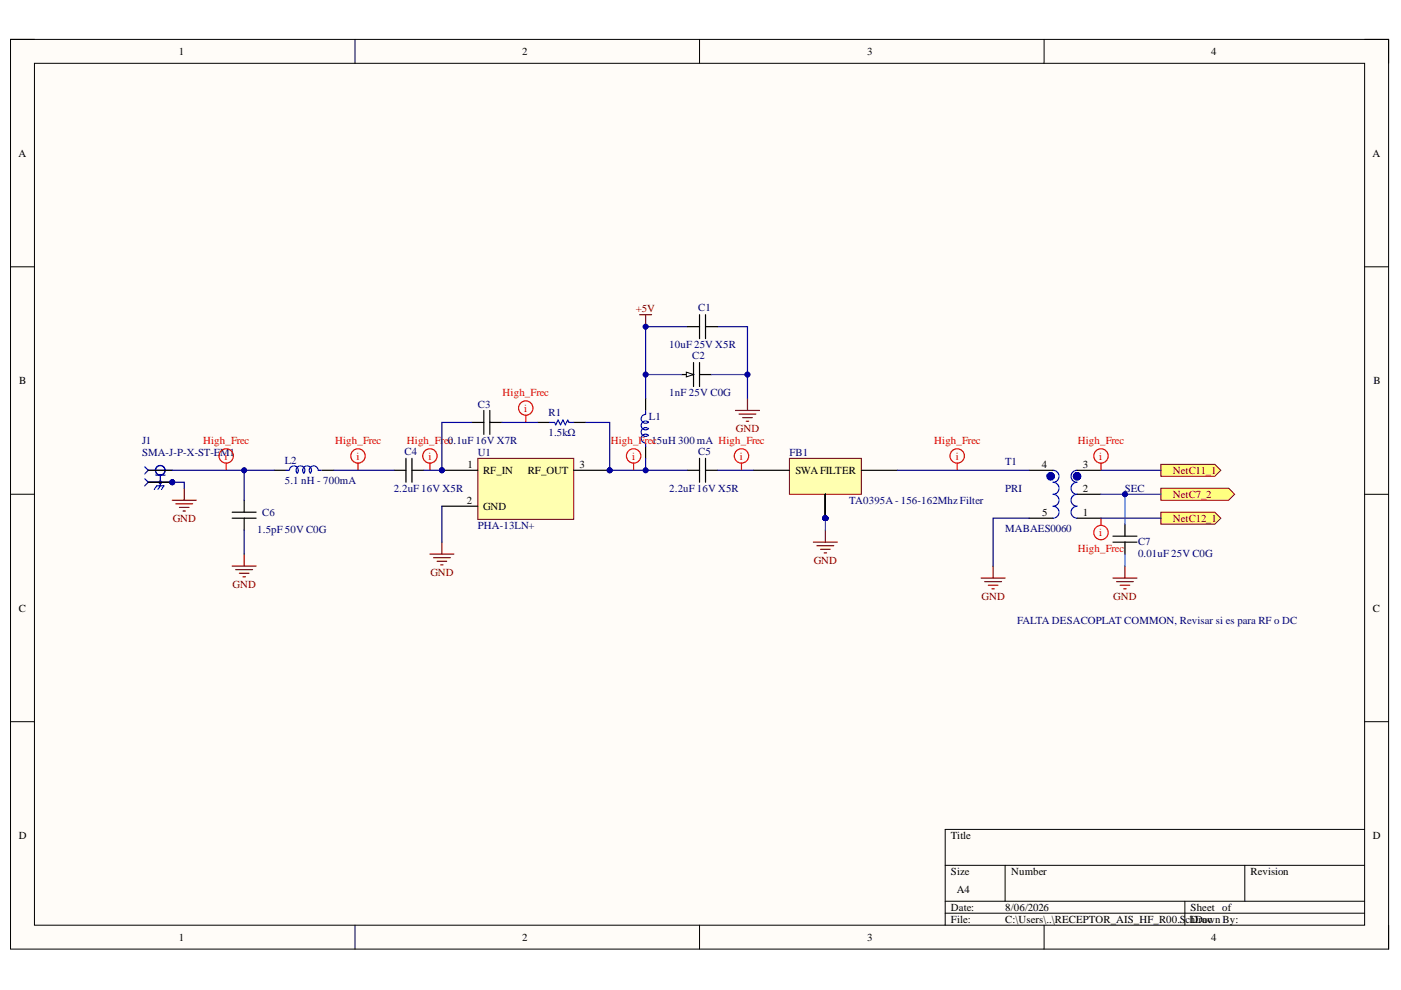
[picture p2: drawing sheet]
<svg xmlns="http://www.w3.org/2000/svg" width="297mm" height="210mm" viewBox="0 0 297 210" stroke-linecap="round" stroke-linejoin="round" font-family="sans-serif">
<defs><g id="words">
<g font-size="2.3">
<text x="37.9" y="11.7">1</text>
<text x="110.7" y="11.7">2</text>
<text x="183.9" y="11.7">3</text>
<text x="256.8" y="11.7">4</text>
<text x="3.9" y="33.3">A</text>
<text x="291" y="33.3">A</text>
<text x="4.1" y="81.4">B</text>
<text x="291.2" y="81.4">B</text>
<text x="99.1" y="99.3">1</text>
<text x="102.4" y="100.5">RF_IN</text>
<text x="111.9" y="100.5">RF_OUT</text>
<text x="122.9" y="99.3">3</text>
<text x="168.6" y="100.5">SWAFILTER</text>
<text x="220.9" y="99.3">4</text>
<text x="229.6" y="99.3">3</text>
<text x="98.9" y="106.9">2</text>
<text x="229.6" y="104.3">2</text>
<text x="102.4" y="108.1">GND</text>
<text x="221" y="109.4">5</text>
<text x="229.6" y="109.4">1</text>
<text x="4" y="129.7">C</text>
<text x="291.1" y="129.7">C</text>
<text x="4" y="177.9">D</text>
<text x="201.6" y="177.9">Title</text>
<text x="291.1" y="177.9">D</text>
<text x="201.6" y="185.5">Size</text>
<text x="214.4" y="185.5">Number</text>
<text x="265.1" y="185.5">Revision</text>
<text x="202.9" y="189.3">A4</text>
<text x="201.6" y="193.1">Date:</text>
<text x="201.6" y="195.7">File:</text>
<text x="213.1" y="193.1">8/06/2026</text>
<text x="213.1" y="195.7">C:\Users\..\RECEPTOR_AIS_HF_R00.S</text>
<text x="251.3" y="195.7">chDDrawn By:</text>
<text x="252.4" y="193.1">Sheet of</text>
<text x="255" y="195.7">oc</text>
<text x="37.9" y="199.5">1</text>
<text x="110.7" y="199.5">2</text>
<text x="183.9" y="199.5">3</text>
<text x="256.8" y="199.5">4</text>
</g>
<g font-size="2.3" fill="#000080">
<text x="148" y="66">C1</text>
<text x="141.9" y="73.8">10uF 25V X5R</text>
<text x="146.7" y="76.1">C2</text>
<text x="141.9" y="84">1nF 25V C0G</text>
<text x="101.3" y="86.5">C3</text>
<text x="116.3" y="88.3">R1</text>
<text x="137.6" y="89">L1</text>
<text x="30.1" y="94.2">J1</text>
<text x="116.3" y="92.4">1.5kΩ</text>
<text x="30.1" y="96.7">SMA-J-P-X-ST-EM1</text>
<text x="60.4" y="98.3">L2</text>
<text x="85.8" y="96.5">C4</text>
<text x="101.3" y="96.7">U1</text>
<text x="148" y="96.5">C5</text>
<text x="167.4" y="96.7">FB1</text>
<text x="213.1" y="98.5">T1</text>
<text x="60.4" y="102.6">5.1 nH - 700mA</text>
<text x="83.5" y="104.3">2.2uF 16V X5R</text>
<text x="141.9" y="104.3">2.2uF 16V X5R</text>
<text x="180.1" y="106.9">TA0395A- 156-162Mhz Filter</text>
<text x="213.1" y="104.3">PRI</text>
<text x="238.5" y="104.3">SEC</text>
<text x="54.5" y="113">1.5pF 50V C0G</text>
<text x="55.6" y="109.4">C6</text>
<text x="101.3" y="112.2">PHA-13LN+</text>
<text x="213.1" y="112.7">MABAES0060</text>
<text x="241.3" y="115.5">C7</text>
<text x="241.3" y="118">0.01uF 25V C0G</text>
<text x="215.7" y="132.2">FALTA DESACOPLAT COMMON, Revisar si es para RF o DC</text>
</g>
<g font-size="2.3" fill="#800000">
<text x="134.8" y="66.2">+5V</text>
<text x="156" y="91.7">GND</text>
<text x="248.6" y="100.5">NetC11_1</text>
<text x="248.6" y="105.6">NetC7_2</text>
<text x="36.6" y="110.7">GND</text>
<text x="248.6" y="110.7">NetC12_1</text>
<text x="172.5" y="119.5">GND</text>
<text x="49.3" y="124.6">GND</text>
<text x="91.3" y="122.1">GND</text>
<text x="208.1" y="127.1">GND</text>
<text x="236" y="127.1">GND</text>
</g>
<g font-size="2.3" fill="#f00">
<text x="106.6" y="84">High_Frec</text>
<text x="111.1" y="87.3">i</text>
<text x="43" y="94.2">High_Frec</text>
<text x="71" y="94.2">High_Frec</text>
<text x="86.3" y="94.2">High_Fr</text>
<text x="94.1" y="94.2">e0.1uF 16V X7R</text>
<text x="95.1" y="94.2">c</text>
<text x="129.5" y="94.2">High_Fre1c5uH 300 mA High_Frec</text>
<text x="198.1" y="94.2">High_Frec</text>
<text x="228.5" y="94.2">High_Frec</text>
<text x="47.6" y="97.5">i</text>
<text x="75.6" y="97.5">i</text>
<text x="90.8" y="97.5">i</text>
<text x="134" y="97.5">i</text>
<text x="156.9" y="97.5">i</text>
<text x="202.6" y="97.5">i</text>
<text x="233.1" y="97.5">i</text>
<text x="233.1" y="113.7">i</text>
<text x="228.5" y="117">High_Frec</text>
</g>
</g></defs>
<path d="M2.2 8.4h292.2v192.8h-292.2z" fill-rule="evenodd" fill="#fffcf8"/>
<path d="M2.2 8.4h292.2v192.8h-292.2z" fill="none" stroke="#000" stroke-width=".21"/>
<path d="M7.3 13.4h282v182.8h-282z" fill-rule="evenodd" fill="#fffcf8"/>
<g fill="none" stroke="#000" stroke-width=".21">
<path d="M2.2 8.3h5.1M7.3 13.4h282v182.8h-282zM75.3 8.3v5.1M148.3 8.3v5.1M221.4 8.4v5M289.3 8.4h5.1v5M2.2 56.6h5.1M289.3 56.6h5.1M2.2 104.8h5.1M289.3 104.8h5.1M2.2 153h5.1M289.3 153h5.1"/>
<path d="M289.3 175.9h-88.9v20.3M75.3 196.2v5M148.3 196.2v5M200.4 183.5h88.9M200.4 191.1h88.9M200.4 193.6h88.9M213.1 183.5v7.6M221.4 196.2v5M251.2 191.1v5.1M263.9 183.5v7.6M294.4 196.2v5"/>
</g>
<circle cx="129.3" cy="99.7" r=".51" fill="#000080"/>
<circle cx="129.3" cy="99.7" r=".51" fill="none" stroke="#000080" stroke-width=".21"/>
<circle cx="93.7" cy="99.7" r=".51" fill="#000080"/>
<circle cx="93.7" cy="99.7" r=".51" fill="none" stroke="#000080" stroke-width=".21"/>
<path d="M101.3 97.2h20.3v12.9h-20.3z" fill-rule="evenodd" fill="#ffffb0"/>
<path d="M101.3 97.2h20.3v12.9h-20.3z" fill="none" stroke="#800000" stroke-width=".21"/>
<path d="M121.6 99.7h7.7" fill="none" stroke="#000" stroke-width=".25"/>
<circle cx="129.3" cy="99.7" r=".51" fill="#000080"/>
<circle cx="129.3" cy="99.7" r=".51" fill="none" stroke="#000080" stroke-width=".21"/>
<path d="M93.7 99.7h7.6" fill="none" stroke="#000" stroke-width=".25"/>
<circle cx="93.7" cy="99.7" r=".51" fill="#000080"/>
<circle cx="93.7" cy="99.7" r=".51" fill="none" stroke="#000080" stroke-width=".21"/>
<g fill="none" stroke="#000" stroke-width=".25">
<path d="M58.1 99.7h2.6M68.3 99.7h2.5M83.5 99.7h2.6M86.1 97.2v5.1M87.3 99.7h2.6M87.3 97.2v5.1M114 89.6h2.6M121.6 89.6h2.6M136.9 84.5v2.5M136.9 94.6v2.6M145.8 99.7h2.5M148.3 97.2v5.1"/>
<path d="M149.6 99.7h2.5M149.6 97.2v5.1M49.2 109.9h5.1M49.2 108.6h5.1M51.8 106.1v2.5M51.8 109.9v2.5M93.7 107.3h7.6"/>
</g>
<path d="M60.7 99.7h.6M61.4 99.6a.94 .94 0 0 1 1.3-.7 .94 .94 0 0 1 .3 1.4 .93 .93 0 0 1 .1-1.3 .93 .93 0 0 1 1.3 0 .93 .93 0 0 1 0 1.3 .93 .93 0 0 1 .1-1.3 .93 .93 0 0 1 1.3 0 .93 .93 0 0 1 0 1.3M67.4 99.7a.94 .94 0 0 0-1.2-.9 .94 .94 0 0 0-.4 1.5M67.5 99.7h.7M116.6 89.6h1l.2 .5 .5-1 .5 1 .5-1 .6 1 .5-1 .2 .5h1M136.9 87.9a.94 .94 0 0 0-.9 1.2 .94 .94 0 0 0 1.5 .4M136.9 87.2v.6M136.9 94v.6M137.5 90.9a.93 .93 0 0 0-1.3 0 .93 .93 0 0 0 0 1.3 .93 .93 0 0 0 1.3 .1 .94 .94 0 0 0-1.5 .3 .94 .94 0 0 0 .8 1.3M137.5 89.5a.94 .94 0 0 0-1.3 .1 .94 .94 0 0 0 0 1.3 .94 .94 0 0 0 1.3 0" fill="none" stroke="#00f" stroke-width=".25"/>
<g fill="none" stroke="#800000" stroke-width=".25">
<path d="M155.9 87h5.1M156.7 87.8h3.6M157.5 88.5h2M158.2 89.3h.5M158.5 84.5v2.5M51.8 117.5v2.5M91.2 117.5h5M91.9 118.2h3.6M92.7 119h2M93.4 119.8h.5M93.7 114.9v2.6M49.2 120h5.1"/>
<path d="M50 120.8h3.5M50.8 121.5h2M51.5 122.3h.5M208 122.6h5.1M208.8 123.3h3.5M209.5 124.1h2.1M210.3 124.8h.5M210.6 120v2.6M236 122.6h5.1M236.7 123.3h3.6M237.5 124.1h2M238.3 124.8h.5"/>
<path d="M238.5 120v2.6"/>
</g>
<path d="M246.1 98.5h11.5l1.2 1.2-1.2 1.3h-11.5z" fill-rule="evenodd" fill="#ffff80"/>
<path d="M246.1 98.5h11.5l1.2 1.2-1.2 1.3h-11.5z" fill="none" stroke="#800000" stroke-width=".21"/>
<path d="M246.1 108.6h11.5l1.2 1.3-1.2 1.2h-11.5z" fill-rule="evenodd" fill="#ffff80"/>
<path d="M246.1 108.6h11.5l1.2 1.3-1.2 1.2h-11.5z" fill="none" stroke="#800000" stroke-width=".21"/>
<circle cx="36.5" cy="102.3" r=".51" fill="#000080"/>
<circle cx="36.5" cy="102.3" r=".51" fill="none" stroke="#000080" stroke-width=".21"/>
<circle cx="36.5" cy="102.3" r=".51" fill="#000080"/>
<circle cx="36.5" cy="102.3" r=".51" fill="none" stroke="#000080" stroke-width=".21"/>
<g fill="none" stroke="#00f" stroke-width=".25">
<path d="M30.7 99l.7 .7M31.4 99.7l-.7 .8M31.4 99.7h5.1M30.7 101.5l.7 .8M31.4 102.3h5.1M31.4 102.3l-.7 .7M32.7 103.8l.5-.8h1.5l-.5 .8M33 100.7h2M34 100.7v2.3l-.5 .8"/>
<circle cx="34" cy="99.7" r="1.02"/>
<circle cx="34" cy="102.3" r=".25"/>
</g>
<path d="M31.4 99.7h5.1M31.4 102.3h5.1" fill="none" stroke="#000" stroke-width=".25"/>
<circle cx="36.5" cy="102.3" r=".51" fill="#000080"/>
<circle cx="36.5" cy="102.3" r=".51" fill="none" stroke="#000080" stroke-width=".21"/>
<path d="M31.4 102.3h5.1" fill="none" stroke="#000" stroke-width=".25"/>
<circle cx="36.5" cy="102.3" r=".51" fill="#000080"/>
<circle cx="36.5" cy="102.3" r=".51" fill="none" stroke="#000080" stroke-width=".21"/>
<path d="M36.5 106.1h5.1M37.3 106.8h3.5M38 107.6h2.1M38.8 108.3h.5M39.1 103.5v2.6" fill="none" stroke="#800000" stroke-width=".25"/>
<circle cx="175" cy="109.9" r=".51" fill="#000080"/>
<circle cx="175" cy="109.9" r=".51" fill="none" stroke="#000080" stroke-width=".21"/>
<circle cx="175" cy="109.9" r=".51" fill="#000080"/>
<circle cx="175" cy="109.9" r=".51" fill="none" stroke="#000080" stroke-width=".21"/>
<circle cx="175" cy="109.9" r=".51" fill="#000080"/>
<circle cx="175" cy="109.9" r=".51" fill="none" stroke="#000080" stroke-width=".21"/>
<circle cx="175" cy="109.9" r=".51" fill="#000080"/>
<circle cx="175" cy="109.9" r=".51" fill="none" stroke="#000080" stroke-width=".21"/>
<circle cx="175" cy="109.9" r=".51" fill="#000080"/>
<circle cx="175" cy="109.9" r=".51" fill="none" stroke="#000080" stroke-width=".21"/>
<circle cx="175" cy="109.9" r=".51" fill="#000080"/>
<circle cx="175" cy="109.9" r=".51" fill="none" stroke="#000080" stroke-width=".21"/>
<circle cx="175" cy="109.9" r=".51" fill="#000080"/>
<circle cx="175" cy="109.9" r=".51" fill="none" stroke="#000080" stroke-width=".21"/>
<circle cx="175" cy="109.9" r=".51" fill="#000080"/>
<circle cx="175" cy="109.9" r=".51" fill="none" stroke="#000080" stroke-width=".21"/>
<path d="M167.4 97.2h15.2v7.6h-15.2z" fill-rule="evenodd" fill="#ffffb0"/>
<path d="M167.4 97.2h15.2v7.6h-15.2z" fill="none" stroke="#800000" stroke-width=".21"/>
<path d="M159.7 99.7h7.7M182.6 99.7h7.6M175 104.8v5.1" fill="none" stroke="#000" stroke-width=".25"/>
<circle cx="175" cy="109.9" r=".51" fill="#000080"/>
<circle cx="175" cy="109.9" r=".51" fill="none" stroke="#000080" stroke-width=".21"/>
<path d="M175 104.8v5.1" fill="none" stroke="#000" stroke-width=".25"/>
<circle cx="175" cy="109.9" r=".51" fill="#000080"/>
<circle cx="175" cy="109.9" r=".51" fill="none" stroke="#000080" stroke-width=".21"/>
<path d="M175 104.8v5.1" fill="none" stroke="#000" stroke-width=".25"/>
<circle cx="175" cy="109.9" r=".51" fill="#000080"/>
<circle cx="175" cy="109.9" r=".51" fill="none" stroke="#000080" stroke-width=".21"/>
<path d="M175 104.8v5.1" fill="none" stroke="#000" stroke-width=".25"/>
<circle cx="175" cy="109.9" r=".51" fill="#000080"/>
<circle cx="175" cy="109.9" r=".51" fill="none" stroke="#000080" stroke-width=".21"/>
<path d="M175 104.8v5.1" fill="none" stroke="#000" stroke-width=".25"/>
<circle cx="175" cy="109.9" r=".51" fill="#000080"/>
<circle cx="175" cy="109.9" r=".51" fill="none" stroke="#000080" stroke-width=".21"/>
<path d="M175 104.8v5.1" fill="none" stroke="#000" stroke-width=".25"/>
<circle cx="175" cy="109.9" r=".51" fill="#000080"/>
<circle cx="175" cy="109.9" r=".51" fill="none" stroke="#000080" stroke-width=".21"/>
<path d="M175 104.8v5.1" fill="none" stroke="#000" stroke-width=".25"/>
<circle cx="175" cy="109.9" r=".51" fill="#000080"/>
<circle cx="175" cy="109.9" r=".51" fill="none" stroke="#000080" stroke-width=".21"/>
<path d="M175 104.8v5.1" fill="none" stroke="#000" stroke-width=".25"/>
<circle cx="175" cy="109.9" r=".51" fill="#000080"/>
<circle cx="175" cy="109.9" r=".51" fill="none" stroke="#000080" stroke-width=".21"/>
<path d="M172.4 114.9h5.1M173.2 115.7h3.6M174 116.5h2M174.7 117.2h.6M175 112.4v2.5" fill="none" stroke="#800000" stroke-width=".25"/>
<path d="M246.1 103.5h14.4l1.3 1.3-1.3 1.3h-14.4z" fill-rule="evenodd" fill="#ffff80"/>
<path d="M246.1 103.5h14.4l1.3 1.3-1.3 1.3h-14.4z" fill="none" stroke="#800000" stroke-width=".21"/>
<path d="M135.6 66.7h2.6M136.9 66.7v2.6" fill="none" stroke="#800000" stroke-width=".25"/>
<circle cx="136.9" cy="69.3" r=".51" fill="#000080"/>
<circle cx="136.9" cy="69.3" r=".51" fill="none" stroke="#000080" stroke-width=".21"/>
<g fill="none" stroke="#000" stroke-width=".25">
<path d="M144.5 79.4h2.5M100 89.6h2.6M102.6 87v5.1M103.9 89.6h2.5M103.9 87v5.1M218.2 99.7h5.1M228.4 99.7h5M218.2 109.9h5.1M228.4 109.9h5M228.4 104.8h5M236 114.9h5.1M236 113.7h5.1"/>
<path d="M238.5 111.1v2.6M238.5 114.9v2.6"/>
</g>
<g fill="none" stroke="#00f" stroke-width="1.3">
<circle cx="222.8" cy="101" r=".25"/>
<circle cx="228.3" cy="101" r=".25"/>
<circle cx="228.4" cy="101" r=".25"/>
</g>
<path d="M223.3 99.7a1.27 1.27 0 0 1 1.2 1.3 1.27 1.27 0 0 1-1.2 1.3 1.27 1.27 0 0 1 1.2 1.2 1.27 1.27 0 0 1-1.2 1.3 1.27 1.27 0 0 1 1.2 1.3 1.27 1.27 0 0 1-1.2 1.2 1.27 1.27 0 0 1 1.2 1.3 1.27 1.27 0 0 1-1.2 1.3M228.4 99.7a1.27 1.27 0 0 0-1.3 1.3 1.27 1.27 0 0 0 1.3 1.3 1.27 1.27 0 0 0-1.3 1.2 1.27 1.27 0 0 0 1.3 1.3 1.27 1.27 0 0 0-1.3 1.3 1.27 1.27 0 0 0 1.3 1.2 1.27 1.27 0 0 0-1.3 1.3 1.27 1.27 0 0 0 1.3 1.3" fill="none" stroke="#00f" stroke-width=".25"/>
<g fill="none" stroke="#f00" stroke-width=".25">
<path d="M48 98.2v1.5M75.9 98.2v1.5M91.2 98.2v1.5M111.5 88v1.6M134.3 98.2v1.5M157.2 98.2v1.5M202.9 98.2v1.5M233.4 98.2v1.5M233.4 109.9v1.5"/>
<circle cx="48" cy="96.7" r="1.52"/>
<circle cx="75.9" cy="96.7" r="1.52"/>
<circle cx="91.1" cy="96.7" r="1.52"/>
<circle cx="111.5" cy="86.5" r="1.52"/>
<circle cx="134.3" cy="96.7" r="1.52"/>
<circle cx="157.2" cy="96.7" r="1.52"/>
<circle cx="202.9" cy="96.7" r="1.53"/>
<circle cx="233.4" cy="96.7" r="1.53"/>
<circle cx="233.4" cy="112.9" r="1.53"/>
</g>
<path d="M145.5 78.9l1.5 .5-1.5 .5z" fill="#f8fcff"/>
<path d="M145.5 78.9l1.5 .5-1.5 .5z" fill="none" stroke="#000" stroke-width=".21"/>
<path d="M147 76.9v5.1M148.3 79.4h2.6M148.3 76.9v5.1" fill="none" stroke="#000" stroke-width=".25"/>
<path d="M70.8 99.7h12.7M89.9 99.7h3.8" fill="none" stroke="#000080" stroke-width=".25"/>
<circle cx="93.7" cy="99.7" r=".51" fill="#000080"/>
<circle cx="93.7" cy="99.7" r=".51" fill="none" stroke="#000080" stroke-width=".21"/>
<path d="M124.2 89.6h5.1v10.1M93.7 107.3v7.6" fill="none" stroke="#000080" stroke-width=".25"/>
<circle cx="129.3" cy="99.7" r=".51" fill="#000080"/>
<circle cx="129.3" cy="99.7" r=".51" fill="none" stroke="#000080" stroke-width=".21"/>
<path d="M136.9 97.2v2.5h-7.6" fill="none" stroke="#000080" stroke-width=".25"/>
<circle cx="129.3" cy="99.7" r=".51" fill="#000080"/>
<circle cx="129.3" cy="99.7" r=".51" fill="none" stroke="#000080" stroke-width=".21"/>
<circle cx="136.9" cy="99.7" r=".51" fill="#000080"/>
<circle cx="136.9" cy="99.7" r=".51" fill="none" stroke="#000080" stroke-width=".21"/>
<path d="M136.9 99.7h8.9" fill="none" stroke="#000080" stroke-width=".25"/>
<circle cx="136.9" cy="99.7" r=".51" fill="#000080"/>
<circle cx="136.9" cy="99.7" r=".51" fill="none" stroke="#000080" stroke-width=".21"/>
<path d="M58.1 99.7h-6.3v6.4" fill="none" stroke="#000080" stroke-width=".25"/>
<circle cx="51.8" cy="99.7" r=".51" fill="#000080"/>
<circle cx="51.8" cy="99.7" r=".51" fill="none" stroke="#000080" stroke-width=".21"/>
<path d="M145.8 69.3h-8.9v15.2M51.8 112.4v5.1" fill="none" stroke="#000080" stroke-width=".25"/>
<circle cx="136.9" cy="79.4" r=".51" fill="#000080"/>
<circle cx="136.9" cy="79.4" r=".51" fill="none" stroke="#000080" stroke-width=".21"/>
<circle cx="136.9" cy="69.3" r=".51" fill="#000080"/>
<circle cx="136.9" cy="69.3" r=".51" fill="none" stroke="#000080" stroke-width=".21"/>
<path d="M152.1 69.3h6.4v15.2" fill="none" stroke="#000080" stroke-width=".25"/>
<circle cx="158.5" cy="79.4" r=".51" fill="#000080"/>
<circle cx="158.5" cy="79.4" r=".51" fill="none" stroke="#000080" stroke-width=".21"/>
<path d="M36.5 99.7h15.3M233.4 99.7h12.7" fill="none" stroke="#000080" stroke-width=".25"/>
<circle cx="51.8" cy="99.7" r=".51" fill="#000080"/>
<circle cx="51.8" cy="99.7" r=".51" fill="none" stroke="#000080" stroke-width=".21"/>
<path d="M36.5 102.3h2.6v1.2" fill="none" stroke="#000080" stroke-width=".25"/>
<circle cx="36.5" cy="102.3" r=".51" fill="#000080"/>
<circle cx="36.5" cy="102.3" r=".51" fill="none" stroke="#000080" stroke-width=".21"/>
<path d="M152.1 99.7h7.6M190.2 99.7h28M218.2 109.9h-7.6v10.1M233.4 109.9h12.7" fill="none" stroke="#000080" stroke-width=".25"/>
<path d="M233.4 104.8h12.7" fill="none" stroke="#15c" stroke-width=".25"/>
<circle cx="238.5" cy="104.8" r=".51" fill="#000080"/>
<circle cx="238.5" cy="104.8" r=".51" fill="none" stroke="#000080" stroke-width=".21"/>
<path d="M175 109.9v2.5" fill="none" stroke="#15c" stroke-width=".25"/>
<circle cx="175" cy="109.9" r=".51" fill="#000080"/>
<circle cx="175" cy="109.9" r=".51" fill="none" stroke="#000080" stroke-width=".21"/>
<path d="M238.5 104.8v6.3" fill="none" stroke="#15c" stroke-width=".25"/>
<circle cx="238.5" cy="104.8" r=".51" fill="#000080"/>
<circle cx="238.5" cy="104.8" r=".51" fill="none" stroke="#000080" stroke-width=".21"/>
<path d="M238.5 117.5v2.5" fill="none" stroke="#15c" stroke-width=".25"/>
<path d="M100 89.6h-6.3v10.1" fill="none" stroke="#000080" stroke-width=".25"/>
<circle cx="93.7" cy="99.7" r=".51" fill="#000080"/>
<circle cx="93.7" cy="99.7" r=".51" fill="none" stroke="#000080" stroke-width=".21"/>
<path d="M106.4 89.6h7.6" fill="none" stroke="#000080" stroke-width=".25"/>
<path d="M136.9 79.4h7.6" fill="none" stroke="#15c" stroke-width=".25"/>
<circle cx="136.9" cy="79.4" r=".51" fill="#000080"/>
<circle cx="136.9" cy="79.4" r=".51" fill="none" stroke="#000080" stroke-width=".21"/>
<path d="M150.9 79.4h7.6" fill="none" stroke="#15c" stroke-width=".25"/>
<circle cx="158.5" cy="79.4" r=".51" fill="#000080"/>
<circle cx="158.5" cy="79.4" r=".51" fill="none" stroke="#000080" stroke-width=".21"/>
<path d="M145.8 69.3h2.5M148.3 66.7v5.1M149.6 69.3h2.5M149.6 66.7v5.1" fill="none" stroke="#000" stroke-width=".25"/>
<use href="#words"/>
</svg>
